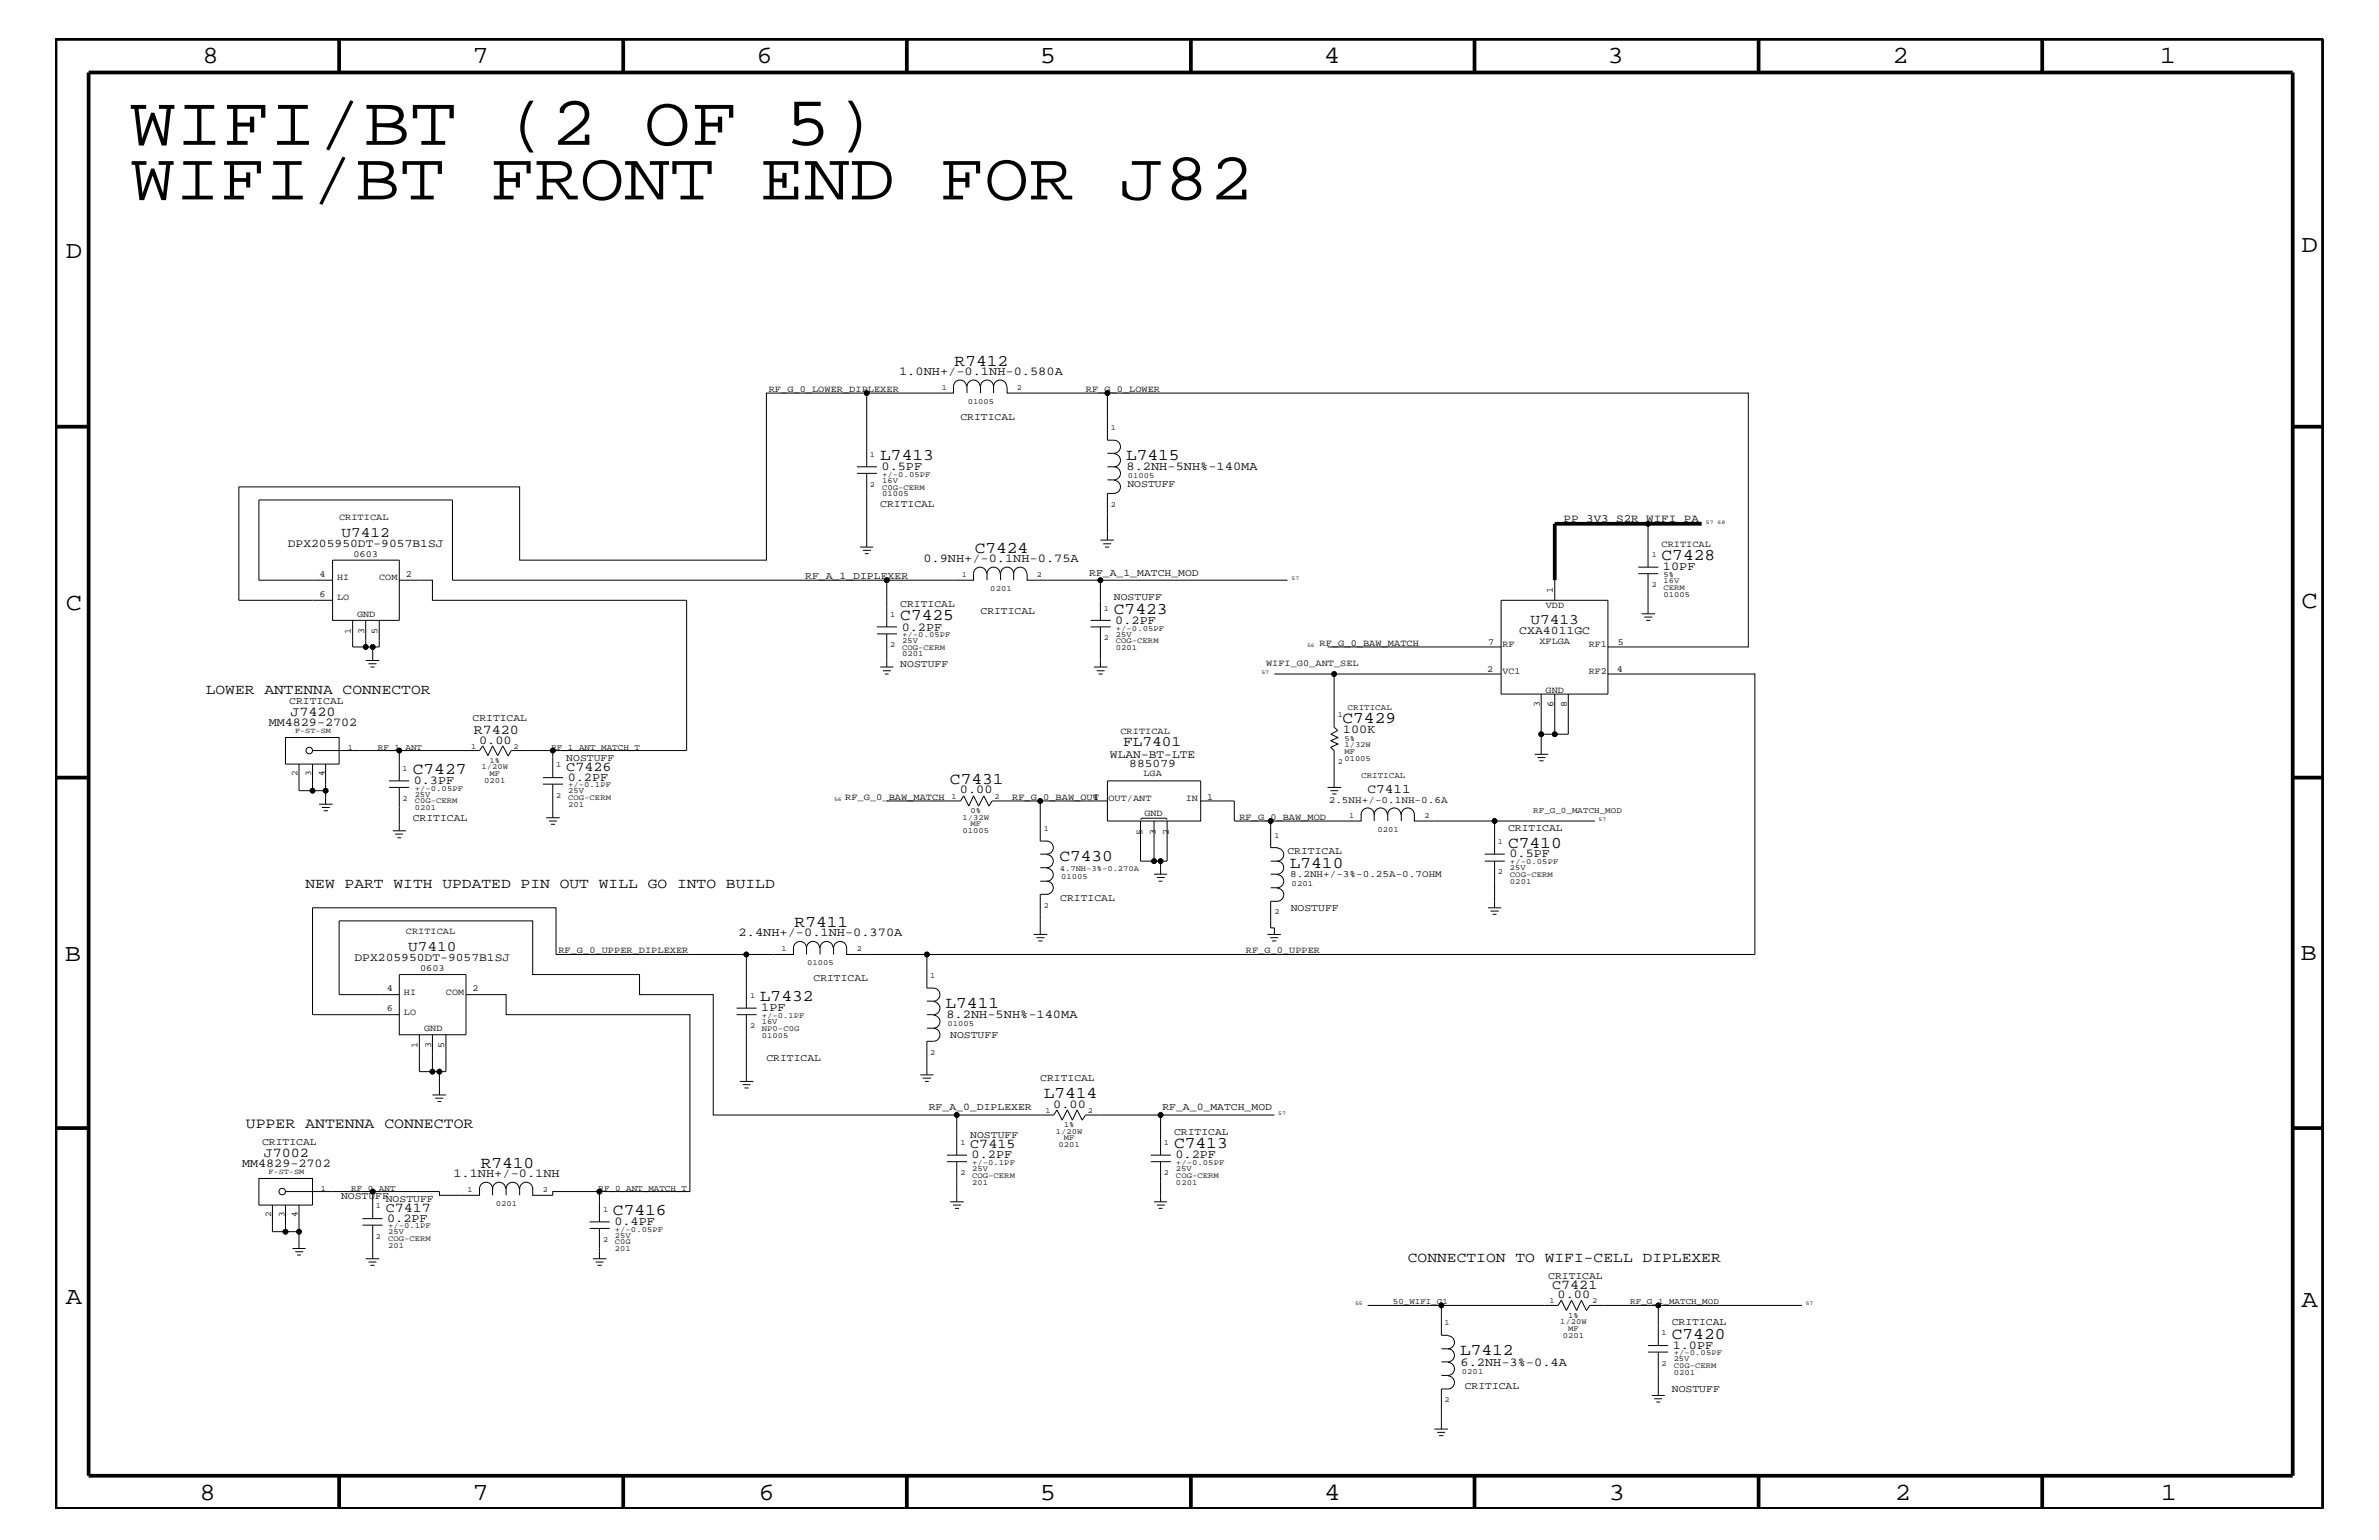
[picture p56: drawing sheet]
<svg xmlns="http://www.w3.org/2000/svg" width="432mm" height="279mm" viewBox="0 0 432 279" stroke-linecap="round" stroke-linejoin="round" font-family="sans-serif">
<defs><g id="words">
<text font-size="12.9" x="23.5" y="26.3">WIFI/BT (2 OF 5)</text>
<text font-size="12.4" x="23.6" y="36.2">WIFI/BT FRONT END FOR J82</text>
<g font-size="4.5">
<text x="36.7" y="11.5">8</text>
<text x="85.8" y="11.5">7</text>
<text x="137.3" y="11.5">6</text>
<text x="188.7" y="11.5">5</text>
<text x="240.3" y="11.5">4</text>
<text x="291.8" y="11.5">3</text>
<text x="343.5" y="11.5">2</text>
<text x="392" y="11.5">1</text>
<text x="11.9" y="46.8">D</text>
<text x="417.7" y="45.7">D</text>
<text x="11.9" y="110.6">C</text>
<text x="417.7" y="110.3">C</text>
<text x="11.8" y="174.3">B</text>
<text x="417.6" y="174.2">B</text>
<text x="11.9" y="236.7">A</text>
<text x="417.7" y="237.1">A</text>
<text x="36.2" y="272.1">8</text>
<text x="85.8" y="272.1">7</text>
<text x="137.7" y="272.1">6</text>
<text x="188.7" y="272.1">5</text>
<text x="240.4" y="272.1">4</text>
<text x="292" y="272.1">3</text>
<text x="343.9" y="272.1">2</text>
<text x="392.2" y="272.1">1</text>
</g>
<g font-size="3">
<text x="173.3" y="66.4">R7412</text>
<text x="159.8" y="83.5">L7413</text>
<text x="204.4" y="83.5">L7415</text>
<text x="176.9" y="100.4">C7424</text>
<text x="301.6" y="101.6">C7428</text>
<text x="163.4" y="112.6">C7425</text>
<text x="202.2" y="111.4">C7423</text>
<text x="243.7" y="131.3">C7429</text>
<text x="74.9" y="140.4">C7427</text>
<text x="172.4" y="142.3">C7431</text>
<text x="273.7" y="153.8">C7410</text>
<text x="192.3" y="156.2">C7430</text>
<text x="234.1" y="157.4">L7410</text>
<text x="144.2" y="168.2">R7411</text>
<text x="137.9" y="181.6">L7432</text>
<text x="171.6" y="182.9">L7411</text>
<text x="189.4" y="199.2">L7414</text>
<text x="213.1" y="208.3">C7413</text>
<text x="87.2" y="211.9">R7410</text>
<text x="111.3" y="220.4">C7416</text>
<text x="265" y="245.9">L7412</text>
<text x="303.4" y="242.9">C7420</text>
</g>
<text font-size="2.7" x="44.6" y="204.7">UPPER ANTENNA CONNECTOR</text>
<g font-size="2.6">
<text x="62" y="97.4">U7412</text>
<text x="277.8" y="113.1">U7413</text>
<text x="37.3" y="125.9">LOWER ANTENNA CONNECTOR</text>
<text x="203.8" y="135.3">FL7401</text>
<text x="55.5" y="161.1">NEW PART WITH UPDATED PIN OUT WILL GO INTO BUILD</text>
<text x="74.1" y="172.6">U7410</text>
<text x="255.5" y="229">CONNECTION TO WIFI-CELL DIPLEXER</text>
</g>
<g font-size="2.5">
<text x="52.7" y="129.9">J7420</text>
<text x="86" y="133.2">R7420</text>
<text x="102.8" y="139.8">C7426</text>
<text x="47.9" y="209.9">J7002</text>
<text x="176.1" y="208.3">C7415</text>
<text x="70" y="219.8">C7417</text>
<text x="281.7" y="233.8">C7421</text>
</g>
<text font-size="2.4" x="248.2" y="144">C7411</text>
<g font-size="2.2">
<text x="163.2" y="68.1">1.0NH+/-0.1NH-0.580A</text>
<text x="160" y="85.3">0.5PF</text>
<text x="204.5" y="85.3">8.2NH-5NH%-140MA</text>
<text x="167.6" y="102.1">0.9NH+/-0.1NH-0.75A</text>
<text x="301.8" y="103.5">10PF</text>
<text x="202.4" y="113.1">0.2PF</text>
<text x="163.7" y="114.4">0.2PF</text>
<text x="48.8" y="131.7">MM4829-2702</text>
<text x="87" y="134.9">0.00</text>
<text x="243.8" y="133">100K</text>
<text x="75.1" y="142.3">0.3PF</text>
<text x="103" y="141.7">0.2PF</text>
<text x="174.2" y="144">0.00</text>
<text x="274" y="155.6">0.5PF</text>
<text x="134.1" y="169.9">2.4NH+/-0.1NH-0.370A</text>
<text x="138.2" y="183.5">1PF</text>
<text x="171.8" y="184.7">8.2NH-5NH%-140MA</text>
<text x="191.2" y="200.9">0.00</text>
<text x="43.9" y="211.7">MM4829-2702</text>
<text x="82.3" y="213.6">1.1NH+/-0.1NH</text>
<text x="176.4" y="210.2">0.2PF</text>
<text x="213.4" y="210.2">0.2PF</text>
<text x="70.3" y="221.7">0.2PF</text>
<text x="111.5" y="222.3">0.4PF</text>
<text x="282.7" y="235.5">0.00</text>
<text x="303.6" y="244.7">1.0PF</text>
<text x="265.1" y="247.8">6.2NH-3%-0.4A</text>
</g>
<g font-size="2.1">
<text x="52.2" y="99.3">DPX205950DT-9057B1SJ</text>
<text x="275.8" y="115">CXA4011GC</text>
<text x="201.5" y="137.4">WLAN-BT-LTE</text>
<text x="205" y="139.1">885079</text>
<text x="64.3" y="174.4">DPX205950DT-9057B1SJ</text>
</g>
<text font-size="2" x="283.8" y="94.8">PP_3V3_S2R_WIFI_PA</text>
<g font-size="1.9">
<text x="174.3" y="76.2">CRITICAL</text>
<text x="204.6" y="88.3">NOSTUFF</text>
<text x="159.8" y="92">CRITICAL</text>
<text x="146.1" y="105">RF_A_1_DIPLEXER</text>
<text x="197.7" y="104.4">RF_A_1_MATCH_MOD</text>
<text x="163.4" y="110.2">CRITICAL</text>
<text x="178" y="111.4">CRITICAL</text>
<text x="202.2" y="108.9">NOSTUFF</text>
<text x="163.4" y="121">NOSTUFF</text>
<text x="52.5" y="127.7">CRITICAL</text>
<text x="85.8" y="130.8">CRITICAL</text>
<text x="102.8" y="138">NOSTUFF</text>
<text x="74.9" y="149">CRITICAL</text>
<text x="233.7" y="155">CRITICAL</text>
<text x="273.7" y="150.7">CRITICAL</text>
<text x="192.4" y="163.5">CRITICAL</text>
<text x="234.3" y="165.3">NOSTUFF</text>
<text x="147.7" y="178">CRITICAL</text>
<text x="172.5" y="188.3">NOSTUFF</text>
<text x="139.1" y="192.6">CRITICAL</text>
<text x="188.8" y="196.2">CRITICAL</text>
<text x="168.6" y="201.5">RF_A_0_DIPLEXER</text>
<text x="211" y="201.5">RF_A_0_MATCH_MOD</text>
<text x="47.6" y="207.7">CRITICAL</text>
<text x="176.1" y="206.5">NOSTUFF</text>
<text x="213.1" y="205.9">CRITICAL</text>
<text x="61.9" y="217.5">NOSTUFF</text>
<text x="70" y="218">NOSTUFF</text>
<text x="281" y="232">CRITICAL</text>
<text x="303.4" y="240.5">CRITICAL</text>
<text x="265.9" y="252">CRITICAL</text>
<text x="303.4" y="252.6">NOSTUFF</text>
</g>
<g font-size="1.8">
<text x="241.2" y="145.7">2.5NH+/-0.1NH-0.6A</text>
<text x="234.2" y="159.2">8.2NH+/-3%-0.25A-0.7OHM</text>
</g>
<g font-size="1.7">
<text x="139.5" y="71.1">RF_G_0_LOWER_DIPLEXER</text>
<text x="197.1" y="71.1">RF_G_0_LOWER</text>
<text x="61.6" y="94.3">CRITICAL</text>
<text x="64.1" y="101">0603</text>
<text x="301.6" y="99.3">CRITICAL</text>
<text x="58" y="104.7">4</text>
<text x="61.2" y="105.3">HI</text>
<text x="68.8" y="105.3">COM</text>
<text x="73.7" y="104.7">2</text>
<text x="281.9" y="107.6" transform="rotate(-90 281.9 107.6)">1</text>
<text x="58" y="108.3">6</text>
<text x="61.2" y="108.9">LO</text>
<text x="64.8" y="112">GND</text>
<text x="280.6" y="110.3">VDD</text>
<text x="63.7" y="115" transform="rotate(-90 63.7 115)">1</text>
<text x="66.1" y="115" transform="rotate(-90 66.1 115)">3</text>
<text x="68.5" y="115" transform="rotate(-90 68.5 115)">5</text>
<text x="239.5" y="117.2">RF_G_0_BAW_MATCH</text>
<text x="270.1" y="117">7</text>
<text x="272.7" y="117.4">RF</text>
<text x="279.4" y="116.8">XFLGA</text>
<text x="288.4" y="117.4">RF1</text>
<text x="293.6" y="117">5</text>
<text x="229.8" y="120.8">WIFI_G0_ANT_SEL</text>
<text x="269.9" y="121.9">2</text>
<text x="272.7" y="122.3">VC1</text>
<text x="280.5" y="125.7">GND</text>
<text x="288.4" y="122.3">RF2</text>
<text x="293.5" y="121.9">4</text>
<text x="279.5" y="128.2" transform="rotate(-90 279.5 128.2)">3</text>
<text x="281.9" y="128.2" transform="rotate(-90 281.9 128.2)">6</text>
<text x="284.4" y="128.2" transform="rotate(-90 284.4 128.2)">8</text>
<text x="203.4" y="133.2">CRITICAL</text>
<text x="207.6" y="140.8">LGA</text>
<text x="153.4" y="145.1">RF_G_0_BAW_MATCH</text>
<text x="183.7" y="145.1">RF_G_0_BAW_OUT</text>
<text x="198.3" y="145.1">4</text>
<text x="201.2" y="145.3">OUT/ANT</text>
<text x="207.7" y="148.1">GND</text>
<text x="215.2" y="145.3">IN</text>
<text x="219.1" y="145.1">1</text>
<text x="225" y="148.7">RF_G_0_BAW_MOD</text>
<text x="207.3" y="151.4" transform="rotate(-90 207.3 151.4)">5</text>
<text x="209.8" y="151.4" transform="rotate(-90 209.8 151.4)">3</text>
<text x="212.2" y="151.4" transform="rotate(-90 212.2 151.4)">2</text>
<text x="73.7" y="169.5">CRITICAL</text>
<text x="101.3" y="172.9">RF_G_0_UPPER_DIPLEXER</text>
<text x="226.1" y="172.9">RF_G_0_UPPER</text>
<text x="70.2" y="179.9">4</text>
<text x="76.2" y="176.2">0603</text>
<text x="85.8" y="179.9">2</text>
<text x="70.2" y="183.5">6</text>
<text x="73.3" y="180.5">HI</text>
<text x="73.3" y="184.1">LO</text>
<text x="80.9" y="180.5">COM</text>
<text x="75.8" y="190.2" transform="rotate(-90 75.8 190.2)">1</text>
<text x="77" y="187.1">GND</text>
<text x="78.2" y="190.2" transform="rotate(-90 78.2 190.2)">3</text>
<text x="80.6" y="190.2" transform="rotate(-90 80.6 190.2)">5</text>
</g>
<g font-size="1.6">
<text x="54" y="140.8" transform="rotate(-90 54 140.8)">2</text>
<text x="56.5" y="140.8" transform="rotate(-90 56.5 140.8)">3</text>
<text x="58.9" y="140.8" transform="rotate(-90 58.9 140.8)">4</text>
<text x="49.2" y="220.8" transform="rotate(-90 49.2 220.8)">2</text>
<text x="51.6" y="220.8" transform="rotate(-90 51.6 220.8)">3</text>
<text x="54" y="220.8" transform="rotate(-90 54 220.8)">4</text>
</g>
<g font-size="1.5">
<text x="244.6" y="128.9">CRITICAL</text>
<text x="68.6" y="136">RF_1_ANT</text>
<text x="100.1" y="136">RF_1_ANT_MATCH_T</text>
<text x="247.1" y="141.1">CRITICAL</text>
<text x="278.3" y="147.5">RF_G_0_MATCH_MOD</text>
<text x="63.8" y="216">RF_0_ANT</text>
<text x="108.6" y="216">RF_0_ANT_MATCH_T</text>
<text x="252.8" y="236.6">50_WIFI_G1</text>
<text x="295.9" y="236.6">RF_G_1_MATCH_MOD</text>
</g>
<g font-size="1.4">
<text x="170.9" y="70.7">1</text>
<text x="184.6" y="70.7">2</text>
<text x="175.6" y="73.3">01005</text>
<text x="157.9" y="82.8">1</text>
<text x="201.6" y="78">1</text>
<text x="157.9" y="88.3">2</text>
<text x="160.1" y="86.5">+/-0.05PF</text>
<text x="160.1" y="87.6">16V</text>
<text x="160.1" y="88.8">C0G-CERM</text>
<text x="204.7" y="86.7">01005</text>
<text x="160.1" y="90">01005</text>
<text x="201.6" y="92">2</text>
<text x="299.8" y="101">1</text>
<text x="174.6" y="104.7">1</text>
<text x="179.7" y="107.2">0201</text>
<text x="188.2" y="104.7">2</text>
<text x="299.8" y="106.5">2</text>
<text x="301.9" y="105.8">16V</text>
<text x="301.9" y="104.7">5%</text>
<text x="301.9" y="107">CERM</text>
<text x="161.5" y="112">1</text>
<text x="200.3" y="110.8">1</text>
<text x="301.9" y="108.2">01005</text>
<text x="161.5" y="117.4">2</text>
<text x="163.7" y="116.7">25V</text>
<text x="163.7" y="115.6">+/-0.05PF</text>
<text x="163.7" y="119.1">0201</text>
<text x="163.7" y="117.9">COG-CERM</text>
<text x="200.3" y="116.2">2</text>
<text x="202.5" y="117.9">0201</text>
<text x="202.5" y="116.7">COG-CERM</text>
<text x="202.5" y="115.5">25V</text>
<text x="202.5" y="114.4">+/-0.05PF</text>
<text x="242.8" y="130.2">1</text>
<text x="53.6" y="133">F-ST-SM</text>
<text x="63.2" y="136">1</text>
<text x="85.5" y="135.8">1</text>
<text x="93.2" y="135.8">2</text>
<text x="244" y="134.4">5%</text>
<text x="244" y="136.8">MF</text>
<text x="244" y="135.6">1/32W</text>
<text x="73.1" y="139.8">1</text>
<text x="75.3" y="143.5">+/-0.05PF</text>
<text x="87.4" y="139.6">1/20W</text>
<text x="87.9" y="142">0201</text>
<text x="88.9" y="138.4">1%</text>
<text x="88.9" y="140.8">MF</text>
<text x="100.9" y="139.2">1</text>
<text x="103.1" y="144">25V</text>
<text x="103.1" y="142.9">+/-0.1PF</text>
<text x="242.8" y="138.6">2</text>
<text x="244" y="138">01005</text>
<text x="73.1" y="145.3">2</text>
<text x="75.3" y="145.7">C0G-CERM</text>
<text x="75.3" y="147">0201</text>
<text x="75.3" y="144.6">25V</text>
<text x="100.9" y="144.7">2</text>
<text x="103.1" y="146.4">201</text>
<text x="103.1" y="145.1">COG-CERM</text>
<text x="172.7" y="144.9">1</text>
<text x="174.7" y="148.7">1/32W</text>
<text x="176.1" y="149.9">MF</text>
<text x="176.1" y="147.5">0%</text>
<text x="180.5" y="144.9">2</text>
<text x="244.9" y="148.4">1</text>
<text x="258.6" y="148.4">2</text>
<text x="174.7" y="151.1">01005</text>
<text x="189.5" y="150.7">1</text>
<text x="231.3" y="152">1</text>
<text x="250" y="150.9">0201</text>
<text x="271.9" y="153.2">1</text>
<text x="192.4" y="158">4.7NH-3%-0.270A</text>
<text x="192.6" y="159.5">01005</text>
<text x="234.4" y="160.7">0201</text>
<text x="271.9" y="158.6">2</text>
<text x="274.1" y="156.8">+/-0.05PF</text>
<text x="274.1" y="157.9">25V</text>
<text x="274.1" y="160.3">0201</text>
<text x="274.1" y="159.1">COG-CERM</text>
<text x="189.5" y="164.7">2</text>
<text x="231.3" y="165.9">2</text>
<text x="141.8" y="172.6">1</text>
<text x="155.5" y="172.6">2</text>
<text x="146.5" y="175.1">01005</text>
<text x="168.8" y="177.4">1</text>
<text x="136.1" y="181">1</text>
<text x="138.3" y="184.7">+/-0.1PF</text>
<text x="138.3" y="185.8">16V</text>
<text x="136.1" y="186.5">2</text>
<text x="138.3" y="187">NP0-C0G</text>
<text x="138.3" y="188.2">01005</text>
<text x="168.8" y="191.4">2</text>
<text x="172" y="186.1">01005</text>
<text x="189.7" y="201.9">1</text>
<text x="197.4" y="201.9">2</text>
<text x="174.3" y="207.7">1</text>
<text x="191.6" y="205.7">1/20W</text>
<text x="192.1" y="208.1">0201</text>
<text x="193.1" y="206.9">MF</text>
<text x="193.1" y="204.4">1%</text>
<text x="211.2" y="207.7">1</text>
<text x="48.7" y="213">F-ST-SM</text>
<text x="174.3" y="213.2">2</text>
<text x="176.4" y="212.5">25V</text>
<text x="176.4" y="214.9">201</text>
<text x="176.4" y="213.6">COG-CERM</text>
<text x="176.4" y="211.4">+/-0.1PF</text>
<text x="211.2" y="213.2">2</text>
<text x="213.4" y="211.4">+/-0.05PF</text>
<text x="213.4" y="212.5">25V</text>
<text x="213.4" y="214.9">0201</text>
<text x="213.4" y="213.6">COG-CERM</text>
<text x="58.3" y="216">1</text>
<text x="68.2" y="219.2">1</text>
<text x="84.8" y="216.2">1</text>
<text x="90" y="218.7">0201</text>
<text x="98.6" y="216.2">2</text>
<text x="109.5" y="219.8">1</text>
<text x="68.2" y="224.7">2</text>
<text x="70.4" y="226.4">201</text>
<text x="70.4" y="224">25V</text>
<text x="70.4" y="222.9">+/-0.1PF</text>
<text x="70.4" y="225.2">COG-CERM</text>
<text x="109.5" y="225.3">2</text>
<text x="111.6" y="225.7">C0G</text>
<text x="111.6" y="224.6">25V</text>
<text x="111.6" y="227">201</text>
<text x="111.6" y="223.5">+/-0.05PF</text>
<text x="281.3" y="236.4">1</text>
<text x="284.6" y="239">1%</text>
<text x="289" y="236.4">2</text>
<text x="262.2" y="240.5">1</text>
<text x="283.2" y="240.2">1/20W</text>
<text x="283.6" y="242.7">0201</text>
<text x="284.6" y="241.4">MF</text>
<text x="301.6" y="242.3">1</text>
<text x="303.8" y="245.9">+/-0.05PF</text>
<text x="265.3" y="249.2">0201</text>
<text x="301.6" y="247.8">2</text>
<text x="303.8" y="247">25V</text>
<text x="303.8" y="248.2">C0G-CERM</text>
<text x="303.8" y="249.5">0201</text>
<text x="262.2" y="254.4">2</text>
</g>
<g font-size="1">
<text x="309.6" y="95">57 68</text>
<text x="234.4" y="105.3">57</text>
<text x="237.2" y="117.4">56</text>
<text x="228.9" y="122.3">57</text>
<text x="151.4" y="145.3">56</text>
<text x="290.2" y="149">57</text>
<text x="232" y="202.3">57</text>
<text x="246" y="236.8">55</text>
<text x="327.7" y="236.8">57</text>
</g>
</g></defs>
<g fill="none" stroke="#000" stroke-width=".18">
<path d="M157.3 71.3v13.4M175.4 70.1a1.19 1.19 0 0 0-1.2-1.2 1.19 1.19 0 0 0-1.1 1.2v1.2h-34v30.3h-44.8v-13.3h-51v20.6h17.1M177.9 70.1a1.19 1.19 0 0 0-1.2-1.2 1.19 1.19 0 0 0-1.2 1.2v1.2M180.3 70.1a1.19 1.19 0 0 0-1.1-1.2 1.19 1.19 0 0 0-1.2 1.2v1.2M180.3 70.1a1.19 1.19 0 0 1 1.2-1.2 1.19 1.19 0 0 1 1.2 1.2M180.3 70.1v1.2M182.8 70.1v1.2h18.2v8.6h1.2a1.19 1.19 0 0 1 1.2 1.1 1.19 1.19 0 0 1-1.2 1.2h-1.2M201 71.3h116.3v46.1h-25.5M155.5 85.9h3.7M155.5 84.7h3.7M156.1 99.3h2.4M156.6 99.9h1.5"/>
<path d="M157.3 85.9v13.4M199.7 98h2.5M200.2 98.7h1.5M200.6 99.3h.7M201 84.7h1.2a1.19 1.19 0 0 1 1.2 1.2 1.19 1.19 0 0 1-1.2 1.2h-1.2M202.2 82.3a1.19 1.19 0 0 1 1.2 1.2 1.19 1.19 0 0 1-1.2 1.2M202.2 87.2a1.19 1.19 0 0 1 1.2 1.1 1.19 1.19 0 0 1-1.2 1.2h-1.2v8.5M299.1 95v7.9M60.4 101.6h12.1v11h-12.1zM60.4 105.3h-13.4v-14.6h35.1v14.6h78.9v8.4M64 112.6v4.8h2.4v-4.8M66.4 119.8h2.4"/>
<path d="M67.6 117.4v2.4M68.8 112.6v4.8h-2.4M72.5 105.3h6v3.6h46.1v27.3h-24.3M157 100.4h.6M159.2 113.7h3.6M159.2 115h3.6M161 115v6M179.1 104.1a1.19 1.19 0 0 0-1.2-1.2 1.19 1.19 0 0 0-1.2 1.2v1.2h-15.7M181.5 104.1a1.19 1.19 0 0 0-1.2-1.2 1.19 1.19 0 0 0-1.1 1.2v1.2M184 104.1a1.19 1.19 0 0 0-1.2-1.2 1.19 1.19 0 0 0-1.2 1.2v1.2M184 104.1a1.19 1.19 0 0 1 1.2-1.2 1.19 1.19 0 0 1 1.2 1.2M184 104.1v1.2"/>
<path d="M186.4 104.1v1.2h47.3M198 113.7h3.6M198 112.6h3.6M199.7 105.3v7.3M199.7 113.7v7.3M241 117.4h31.5M272.5 108.9h19.3v17h-19.3zM282.2 105.3v3.6M297.3 104.1h3.7M297.3 102.9h3.7M297.9 111.4h2.5M298.5 112h1.4"/>
<path d="M298.8 112.6h.8M299.1 104.1v7.3M51.8 133.8h9.8v4.8h-9.8zM54.3 138.6v4.9h4.8M56.7 136.2h30.3l.6-.9 1 1.8 .8-1.8 .9 1.8 1-1.8 .9 1.8M56.7 138.6v4.9M59.1 138.6v7.3M66.9 120.4h1.4M67.2 121h.8M72.5 136.2v5.5M92.2 137.2l.6-1h7.5v4.9M159.8 121h2.3"/>
<path d="M160.3 121.7h1.4M160.6 122.3h.7M198.5 121h2.5M199.1 121.7h1.4M199.4 122.3h.8M231.3 122.3h41.2M242.1 122.3v9.6l.7 .6-1.2 .7 1.2 .6-1.2 .6 1.2 .6-1.2 .6 .5 .6v6.7M278.6 136.8h2.4M279.1 137.4h1.4M279.4 138h.8M279.7 125.9v7.3h2.5M279.7 133.2v3.6"/>
<path d="M282.2 125.9v7.3h2.4v-7.3M291.8 122.3h26.7v50.9h-164.8v-1.2a1.19 1.19 0 0 0-1.2-1.2 1.19 1.19 0 0 0-1.2 1.2v1.2M57.9 145.9h2.5M58.4 146.5h1.5M58.8 147.1h.7M70.6 141.7h3.7M70.6 142.9h3.7M71.3 150.7h2.4M71.7 151.3h1.5M72.1 152h.7M72.5 142.9v7.8M98.6 142.3h3.6"/>
<path d="M98.6 141.1h3.6M99.1 148.4h2.5M99.7 149h1.4M100 149.5h.8M100.3 142.3v6.1M161 145.3h13.3l.6-.9 1 1.8 .8-1.8 .9 1.8 1-1.8 .9 1.8 .6-.9h20.9M188.8 155h1.3M188.8 145.3v7.3h1.3M188.8 157.4h1.3M188.8 159.9h1.3M190 157.5a1.19 1.19 0 0 1 1.2 1.2 1.19 1.19 0 0 1-1.2 1.2 1.19 1.19 0 0 1 1.2 1.2 1.19 1.19 0 0 1-1.2 1.1M190 152.6a1.19 1.19 0 0 1 1.2 1.2 1.19 1.19 0 0 1-1.2 1.2"/>
<path d="M190 155.1a1.19 1.19 0 0 1 1.2 1.1 1.19 1.19 0 0 1-1.2 1.2M201 141.7h16.9v7.3h-16.9zM207 149v7.2h2.5v-7.2M207 148.7l.3-.3h4.4l.1 .3M209.5 158.6h2.3M210 159.2h1.4M210.3 159.9h.7M210.7 156.2v2.4M211.8 149v7.2h-2.3M217.9 145.3h6.1v3.7h6.6M230.6 156.2h1.3M230.6 158.6h1.3"/>
<path d="M231.8 158.7a1.19 1.19 0 0 1 1.2 1.2 1.19 1.19 0 0 1-1.2 1.2M231.8 153.9a1.19 1.19 0 0 1 1.2 1.1 1.19 1.19 0 0 1-1.2 1.2 1.19 1.19 0 0 1 1.2 1.2 1.19 1.19 0 0 1-1.2 1.2M241 142.9h2.4M241.5 143.5h1.4M241.8 144h.8M247.1 147.7v1.3h-16.5v4.8h1.3M247.1 147.8a1.19 1.19 0 0 1 1.1-1.2 1.19 1.19 0 0 1 1.2 1.2 1.19 1.19 0 0 1 1.2-1.2 1.19 1.19 0 0 1 1.2 1.2M249.4 147.7v1.3M251.9 147.8a1.19 1.19 0 0 1 1.2-1.2 1.19 1.19 0 0 1 1.2 1.2M251.9 147.7v1.3M254.3 147.8a1.19 1.19 0 0 1 1.2-1.2 1.19 1.19 0 0 1 1.2 1.2M254.3 147.7v1.3"/>
<path d="M256.7 147.7v1.3h32.8M269.5 156.2h3.6M269.5 155h3.6M271.3 149v6M271.3 156.2v8.5M72.5 176.8h12.1v10.9h-12.1zM135.5 173.2v9.7M146.4 172a1.19 1.19 0 0 0-1.2-1.2 1.19 1.19 0 0 0-1.2 1.2v1.2h-43.1v-8.5h-44.2v19.4h15.8M146.4 172a1.19 1.19 0 0 1 1.2-1.2 1.19 1.19 0 0 1 1.2 1.2M146.4 172v1.2M151.2 172a1.19 1.19 0 0 0-1.2-1.2 1.19 1.19 0 0 0-1.2 1.2v1.2M168.2 173.2v6.1h1.2a1.19 1.19 0 0 1 1.2 1.1 1.19 1.19 0 0 1-1.2 1.2h-1.2"/>
<path d="M187.6 169.5h2.5M188.1 170.1h1.5M188.5 170.7h.7M190.1 162.2h-1.3v7.3M230 169.5h2.5M230.5 170.1h1.5M230.6 161.1h1.3M230.9 170.7h.7M231.8 161.1a1.19 1.19 0 0 1 1.2 1.2 1.19 1.19 0 0 1-1.2 1.2M231.9 163.5h-1.3v4.8h.7v1.2M270.1 164.7h2.4M270.5 165.3h1.5"/>
<path d="M270.9 165.9h.7M72.5 180.5h-10.9v-13.4h35.1v9.7h19.4v3.7h13.4v21.8h44.2M76.1 187.7v6.7h2.4v-6.7M78.5 198.7h2.4M79 199.2h1.4M79.4 199.8h.7M79.8 194.4v4.3M80.9 187.7v6.7h-2.4M84.6 180.5h7.3v3.6h33.3v32.1h-16.4M133.7 184.1h3.6M133.7 182.9h3.6M134.3 196.2h2.4"/>
<path d="M134.8 196.8h1.4M135.1 197.4h.8M135.5 184.1v12.1M167 195h2.4M167.5 195.6h1.5M167.9 196.2h.7M168.2 186.5h1.2M169.4 184.2a1.19 1.19 0 0 1 1.2 1.2 1.19 1.19 0 0 1-1.2 1.1M169.4 181.7a1.19 1.19 0 0 1 1.2 1.2 1.19 1.19 0 0 1-1.2 1.2h-1.2M169.4 186.5a1.19 1.19 0 0 1 1.2 1.2 1.19 1.19 0 0 1-1.2 1.2h-1.2v6.1M47 213.8h9.7v4.8h-9.7zM49.4 218.6v4.9h2.4"/>
<path d="M51.8 218.6v4.9M54.3 218.6v4.9h-2.5M67.6 216.2v4.9M87 215.6v1.3h-7.2v-.7h-28M87 215.7a1.19 1.19 0 0 1 1.2-1.2 1.19 1.19 0 0 1 1.2 1.2 1.19 1.19 0 0 1 1.2-1.2 1.19 1.19 0 0 1 1.2 1.2M89.4 215.6v1.3M91.9 215.7a1.19 1.19 0 0 1 1.1-1.2 1.19 1.19 0 0 1 1.2 1.2M91.9 215.6v1.3M94.3 215.7a1.19 1.19 0 0 1 1.2-1.2 1.19 1.19 0 0 1 1.2 1.2M94.3 215.6v1.3M96.7 215.6v1.3h3.6v-.7h8.5v5.5M171.9 210.8h3.6"/>
<path d="M171.9 209.6h3.6M172.5 218h2.4M173 218.6h1.4M173.3 219.2h.8M173.7 210.8v7.2M208.9 210.8h3.6M208.9 209.6h3.6M209.5 218h2.3M210 218.6h1.4M210.3 219.2h.7M210.7 202.3v7.3M210.7 210.8v7.2"/>
<path d="M231.3 202.3h-34.3l-.6 .9-.9-1.8-.9 1.8-.9-1.8-.9 1.8-.9-1.8-.6 .9h-17.6v7.3M53.1 226.5h2.4M53.6 227.1h1.4M53.9 227.7h.7M54.3 223.5v3M65.8 222.3h3.6M65.8 221.1h3.6M66.4 228.4h2.4M66.9 229h1.4M67.2 229.6h.8M67.6 222.3v6.1M107 222.9h3.7"/>
<path d="M107 221.7h3.7M107.6 228.4h2.5M108.1 229h1.5M108.5 229.6h.7M108.8 222.9v5.5M248.2 236.8h13.4M301 236.8h-12.5l-.5 1-1-1.9-.8 1.9-1-1.9-.9 1.9-.9-1.9-.6 .9h-21.2v5.5h1.2M327.1 236.8h-26.1v7.3M260.4 259.3h2.4M260.9 259.9h1.4M261.6 244.7h1.2M262.8 247.2a1.19 1.19 0 0 1 1.2 1.1 1.19 1.19 0 0 1-1.2 1.2h-1.2"/>
<path d="M262.8 242.3a1.19 1.19 0 0 1 1.2 1.2 1.19 1.19 0 0 1-1.2 1.2M262.8 244.7a1.19 1.19 0 0 1 1.2 1.2 1.19 1.19 0 0 1-1.2 1.2h-1.2M262.8 249.6a1.19 1.19 0 0 1 1.2 1.2 1.19 1.19 0 0 1-1.2 1.2h-1.2v7.3M299.1 245.3h3.7M299.1 244.1h3.7M299.8 253.2h2.4M300.2 253.8h1.5M300.7 254.4h.6M301 245.3v7.9M261.2 260.5h.8"/>
<circle cx="157.3" cy="71.3" r=".42"/>
<circle cx="201" cy="71.3" r=".42"/>
<circle cx="299.1" cy="95" r=".42"/>
<circle cx="66.4" cy="117.4" r=".42"/>
<circle cx="67.6" cy="117.4" r=".42"/>
<circle cx="161" cy="105.3" r=".42"/>
<circle cx="199.7" cy="105.3" r=".42"/>
<circle cx="56.1" cy="136.2" r=".59"/>
<circle cx="72.5" cy="136.2" r=".42"/>
<circle cx="100.3" cy="136.2" r=".42"/>
<circle cx="242.1" cy="122.3" r=".42"/>
<circle cx="279.7" cy="133.2" r=".42"/>
<circle cx="282.2" cy="133.2" r=".42"/>
<circle cx="56.7" cy="143.5" r=".42"/>
<circle cx="59.1" cy="143.5" r=".42"/>
<circle cx="188.8" cy="145.3" r=".42"/>
<circle cx="209.5" cy="156.2" r=".42"/>
<circle cx="210.7" cy="156.2" r=".42"/>
<circle cx="230.6" cy="149" r=".42"/>
<circle cx="271.3" cy="149" r=".42"/>
<circle cx="135.5" cy="173.2" r=".42"/>
<circle cx="168.2" cy="173.2" r=".42"/>
<circle cx="78.5" cy="194.4" r=".42"/>
<circle cx="79.8" cy="194.4" r=".42"/>
<circle cx="51.2" cy="216.2" r=".59"/>
<circle cx="67.6" cy="216.2" r=".42"/>
<circle cx="108.8" cy="216.2" r=".42"/>
<circle cx="173.7" cy="202.3" r=".42"/>
<circle cx="210.7" cy="202.3" r=".42"/>
<circle cx="51.8" cy="223.5" r=".42"/>
<circle cx="54.3" cy="223.5" r=".42"/>
<circle cx="261.6" cy="236.8" r=".42"/>
<circle cx="301" cy="236.8" r=".42"/>
</g>
<g fill="none" stroke="#000" stroke-width=".68" stroke-linecap="butt">
<path d="M10.1 7.1h411.5v266.7h-411.5zM16.1 13.2h400v254.5h-400zM61.6 7.1v6.1M113.1 7.1v6.1M164.6 7.1v6.1M216.2 7.1v6.1M267.6 7.1v6.1M319.2 7.1v6.1M370.7 7.1v6.1M10.1 77.4h6M416.1 77.4h5.5M308.9 95h-26.7v10.3"/>
<path d="M10.1 141.1h6M416.1 141.1h5.5M10.1 204.7h6M416.1 204.7h5.5M61.6 267.7v6.1M113.1 267.7v6.1M164.6 267.7v6.1M216.2 268v5.8M267.6 267.7v6.1M319.2 267.7v6.1M370.7 267.7v6.1"/>
</g>
<g fill="#000">
<circle cx="157.3" cy="71.3" r=".42"/>
<circle cx="201" cy="71.3" r=".42"/>
<circle cx="299.1" cy="95" r=".42"/>
<circle cx="66.4" cy="117.4" r=".42"/>
<circle cx="67.6" cy="117.4" r=".42"/>
<circle cx="161" cy="105.3" r=".42"/>
<circle cx="199.7" cy="105.3" r=".42"/>
<circle cx="72.5" cy="136.2" r=".42"/>
<circle cx="100.3" cy="136.2" r=".42"/>
<circle cx="242.1" cy="122.3" r=".42"/>
<circle cx="279.7" cy="133.2" r=".42"/>
<circle cx="282.2" cy="133.2" r=".42"/>
<circle cx="56.7" cy="143.5" r=".42"/>
<circle cx="59.1" cy="143.5" r=".42"/>
<circle cx="188.8" cy="145.3" r=".42"/>
<circle cx="209.5" cy="156.2" r=".42"/>
<circle cx="210.7" cy="156.2" r=".42"/>
<circle cx="230.6" cy="149" r=".42"/>
<circle cx="271.3" cy="149" r=".42"/>
<circle cx="135.5" cy="173.2" r=".42"/>
<circle cx="168.2" cy="173.2" r=".42"/>
<circle cx="78.5" cy="194.4" r=".42"/>
<circle cx="79.8" cy="194.4" r=".42"/>
<circle cx="67.6" cy="216.2" r=".42"/>
<circle cx="108.8" cy="216.2" r=".42"/>
<circle cx="173.7" cy="202.3" r=".42"/>
<circle cx="210.7" cy="202.3" r=".42"/>
<circle cx="51.8" cy="223.5" r=".42"/>
<circle cx="54.3" cy="223.5" r=".42"/>
<circle cx="261.6" cy="236.8" r=".42"/>
<circle cx="301" cy="236.8" r=".42"/>
</g>
<use href="#words"/>
</svg>
